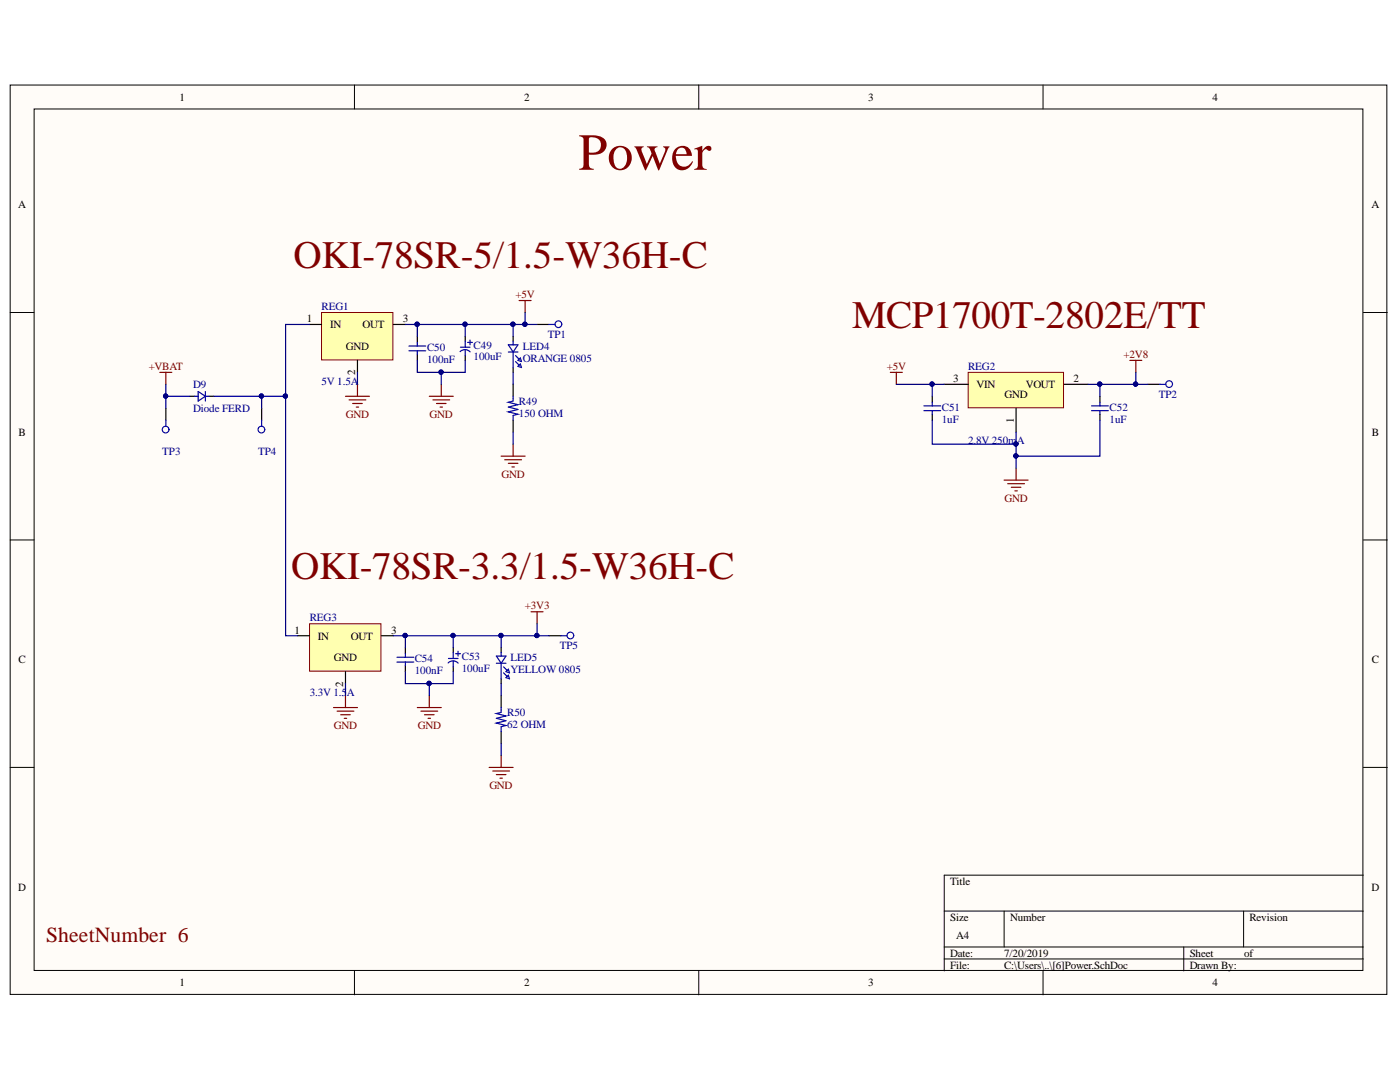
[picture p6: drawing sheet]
<svg xmlns="http://www.w3.org/2000/svg" width="279mm" height="216mm" viewBox="0 0 279 216" stroke-linecap="round" stroke-linejoin="round" font-family="sans-serif">
<defs><g id="words">
<text font-size="10.4" fill="#800000" x="115.4" y="33.9">Power</text>
<g font-size="7.8" fill="#800000">
<text x="58.6" y="53.5">OKI-78SR-5/1.5-W36H-C</text>
<text x="170" y="65.5">MCP1700T-2802E/TT</text>
<text x="58.1" y="115.6">OKI-78SR-3.3/1.5-W36H-C</text>
</g>
<text font-size="4.3" fill="#800000" x="9.2" y="188">SheetNumber 6</text>
<g font-size="2.2">
<text x="35.9" y="20.1">1</text>
<text x="104.6" y="20.1">2</text>
<text x="173.2" y="20.1">3</text>
<text x="242" y="20.1">4</text>
<text x="3.6" y="41.6">A</text>
<text x="273.7" y="41.6">A</text>
<text x="61.2" y="64.3">1</text>
<text x="65.9" y="65.5">IN</text>
<text x="72.4" y="65.5">OUT</text>
<text x="80.4" y="64.3">3</text>
<text x="69" y="69.8">GND</text>
<text x="70.9" y="74.9" transform="rotate(-90 70.9 74.9)">2</text>
<text x="190.2" y="76.2">3</text>
<text x="194.9" y="77.4">VIN</text>
<text x="204.7" y="77.4">VOUT</text>
<text x="214.3" y="76.2">2</text>
<text x="200.5" y="79.3">GND</text>
<text x="3.7" y="87">B</text>
<text x="202.3" y="84.4" transform="rotate(-90 202.3 84.4)">1</text>
<text x="273.8" y="87">B</text>
<text x="58.8" y="126.4">1</text>
<text x="63.4" y="127.6">IN</text>
<text x="66.6" y="131.9">GND</text>
<text x="70" y="127.6">OUT</text>
<text x="78" y="126.4">3</text>
<text x="3.7" y="132.3">C</text>
<text x="68.5" y="137" transform="rotate(-90 68.5 137)">2</text>
<text x="273.8" y="132.3">C</text>
<text x="3.6" y="177.7">D</text>
<text x="189.7" y="176.5">Title</text>
<text x="273.7" y="177.7">D</text>
<text x="189.7" y="183.7">Size</text>
<text x="201.6" y="183.7">Number</text>
<text x="249.3" y="183.7">Revision</text>
<text x="189.7" y="190.9">Date:</text>
<text x="190.8" y="187.3">A4</text>
<text x="200.4" y="190.9">7/20/2019</text>
<text x="237.4" y="190.9">Sheet</text>
<text x="248.3" y="190.9">of</text>
<text x="35.9" y="196.8">1</text>
<text x="104.6" y="196.8">2</text>
<text x="173.2" y="196.8">3</text>
<text x="189.7" y="193.3">File:</text>
<text x="200.4" y="193.3">C:\Users\..\[6]Power.SchDoc</text>
<text x="237.4" y="193.3">Drawn By:</text>
<text x="242" y="196.8">4</text>
</g>
<g font-size="2.2" fill="#800000">
<text x="102.9" y="59.5">+5V</text>
<text x="224.2" y="71.4">+2V8</text>
<text x="29.7" y="73.9">+VBAT</text>
<text x="177" y="73.9">+5V</text>
<text x="69" y="83.4">GND</text>
<text x="85.7" y="83.4">GND</text>
<text x="100.1" y="95.3">GND</text>
<text x="200.5" y="100.1">GND</text>
<text x="104.8" y="121.6">+3V3</text>
<text x="66.6" y="145.5">GND</text>
<text x="83.4" y="145.5">GND</text>
<text x="97.7" y="157.4">GND</text>
</g>
<g font-size="2.2" fill="#000080">
<text x="64.2" y="61.9">REG1</text>
<text x="85.2" y="70.1">C50</text>
<text x="94.5" y="69.5">C49</text>
<text x="94.5" y="71.9">100uF</text>
<text x="104.3" y="69.8">LED4</text>
<text x="109.3" y="67.3">TP1</text>
<text x="38.6" y="77.4">D9</text>
<text x="64.2" y="76.7">5V 1.5A</text>
<text x="85.2" y="72.4">100nF</text>
<text x="104.3" y="72.2">ORANGE 0805</text>
<text x="193.2" y="73.9">REG2</text>
<text x="38.6" y="82.2">Diode FERD</text>
<text x="103.6" y="80.8">R49</text>
<text x="103.6" y="83.2">150 OHM</text>
<text x="188" y="82">C51</text>
<text x="221.4" y="82">C52</text>
<text x="231.3" y="79.3">TP2</text>
<text x="188" y="84.3">1uF</text>
<text x="193.2" y="88.6">2.8V 250mA</text>
<text x="221.4" y="84.3">1uF</text>
<text x="32.4" y="90.8">TP3</text>
<text x="51.5" y="90.8">TP4</text>
<text x="61.8" y="124">REG3</text>
<text x="92.2" y="131.7">C53</text>
<text x="101.9" y="131.9">LED5</text>
<text x="111.7" y="129.5">TP5</text>
<text x="82.8" y="132.1">C54</text>
<text x="82.8" y="134.5">100nF</text>
<text x="92.2" y="134">100uF</text>
<text x="101.9" y="134.3">YELLOW 0805</text>
<text x="61.8" y="138.8">3.3V 1.5A</text>
<text x="101.2" y="142.9">R50</text>
<text x="101.2" y="145.3">62 OHM</text>
</g>
</g></defs>
<g fill="#fffcf8" stroke="#000" stroke-width=".2">
<path d="M2 17h274.8v181.4h-274.8z"/>
<path d="M6.8 21.7h265.2v171.9h-265.2z"/>
</g>
<g fill="none" stroke="#000" stroke-width=".2">
<path d="M70.7 17v4.7M139.5 17v4.7M208.2 17v4.7M2 62.4h4.8M272.1 62.4h4.8M2 107.7h4.8M272.1 107.7h4.8M2 153.1h4.8M272.1 153.1h4.8M272.1 174.6h-83.7v19.1M70.7 193.7v4.8M139.5 193.7v4.8"/>
<path d="M188.4 181.8h83.7M188.4 189h83.7M188.4 191.3h83.7M200.4 181.8v7.2M208.2 193.7v4.8M236.2 189v4.7M248.2 181.8v7.2"/>
</g>
<path d="M61.8 124.5h14.2v9.4h-14.2z" fill="#ffffb0" stroke="#800000" stroke-width=".2"/>
<path d="M59.4 126.9h2.4M68.9 134v2.4M76.1 126.9h2.4" fill="none" stroke="#000" stroke-width=".24"/>
<path d="M64.2 62.4h14.2v9.4h-14.2z" fill="#ffffb0" stroke="#800000" stroke-width=".2"/>
<g fill="none" stroke="#000" stroke-width=".24">
<path d="M37.9 79.1h.9M41.7 79.1h1M61.8 64.7h2.4M71.3 71.9v2.4M78.5 64.7h2.4M83.3 67.1v1.2M83.3 70.7v1.2M92.8 67.1v1M92.8 71v.9M102.4 67.1v1M102.4 73.3v1M102.4 76.7v2.4"/>
<path d="M102.4 83.9v2.3M80.9 129.2v1.2M80.9 132.8v1.2M90.5 129.2v1M90.5 133.1v.9M100 129.2v1M100 135.5v.9M100 138.8v2.4M100 146v2.4"/>
</g>
<g fill="none" stroke="#800000" stroke-width=".24">
<path d="M103.6 60h2.4M104.8 60v2.4M31.9 74.3h2.4M33.1 74.3v2.4M68.9 79.1h4.8M69.7 79.8h3.3M71.3 76.7v2.4M85.7 79.1h4.8M86.4 79.8h3.3M88.1 76.7v2.4M70.4 80.5h1.9M71.1 81.2h.5"/>
<path d="M87.1 80.5h1.9M87.8 81.2h.5M100 91h4.8M100.7 91.7h3.4M101.5 92.5h1.9M102.2 93.2h.4M102.4 88.6v2.4M68.9 138.8v2.4M85.7 138.8v2.4M106 122.1h2.4M107.2 122.1v2.4M66.6 141.2h4.7"/>
<path d="M67.3 141.9h3.3M68 142.6h1.9M68.7 143.3h.5M83.3 141.2h4.8M84 141.9h3.3M84.7 142.6h1.9M85.4 143.3h.5M97.6 153.1h4.8M98.3 153.8h3.4M99.1 154.6h1.9M99.8 155.3h.5M100 150.7v2.4"/>
</g>
<g fill="none" stroke="#0000b4" stroke-width=".24">
<path d="M38.8 79.1h.8M39.6 78.1l1.4 1-1.4 .9zM41 78.1v1.9M41 79.1h.7M81.6 70h3.4M81.6 69h3.4M83.3 68.3v.7M83.3 70v.7M91.8 70.2v-.1a1.39 1.39 0 0 1 2 .1M91.9 69.3h1.9M92.8 68.1v1.2M92.8 69.8v1.2"/>
<path d="M93.3 68.3h1M93.8 67.8v1M101.5 68.8h1.9l-1 1.4zM101.5 70.2h1.9M102.4 79.1v.9l-.9 .3 1.9 .4-1.9 .5 1.9 .5-1.9 .5 1.9 .5-1 .2v1M102.4 68.1v.7M102.4 70.2v3.1M102.9 71l.7 .7M102.9 72.1l.7 .8M103.4 71.9l.4-.5 .3 .7zM103.4 73.1l.4-.5 .3 .7zM79.2 132.1h3.4"/>
<path d="M79.2 131.2h3.4M80.9 130.4v.8M80.9 132.1v.7M89.4 132.3h.1a1.39 1.39 0 0 1 1.9 0M89.5 131.4h1.9M90.5 130.2v1.2M90.5 131.9v1.2M90.9 130.4h1M91.4 130v.9M99.1 130.9h1.9l-1 1.4zM99.1 132.3h1.9M100 130.2v.7"/>
<path d="M100 132.3v3.2M100.5 133.1l.7 .7M100.5 134.3l.7 .7M101 134l.5-.5 .2 .8zM101 135.2l.5-.5 .2 .8zM100 141.2v.9l-.9 .3 1.9 .5-1.9 .4 1.9 .5-1.9 .5 1.9 .5-1 .2v1"/>
</g>
<path d="M193.2 74.3h19v7.1h-19z" fill="#ffffb0" stroke="#800000" stroke-width=".2"/>
<path d="M107.2 64.7h2.4M186.1 79.1v1.2M188.4 76.7h4.8M212.3 76.7h4.8M219.5 79.1v1.2M229.1 76.7h2.4M33.1 81.5v2.4M52.2 81.5v2.4M186.1 82.7v1.2M202.8 81.5v4.7M219.5 82.7v1.2M109.6 126.9h2.4" fill="none" stroke="#000" stroke-width=".24"/>
<path d="M177.7 74.3h2.4M178.9 74.3v2.4M225.5 71.9h2.4M226.7 71.9v2.4M200.4 95.8h4.8M201.1 96.5h3.4M201.8 97.2h1.9M202.5 97.9h.5M202.8 93.4v2.4" fill="none" stroke="#800000" stroke-width=".24"/>
<path d="M184.4 81.9h3.3M184.4 81h3.3M186.1 80.3v.7M186.1 81.9v.8M217.8 81.9h3.4M217.8 81h3.4M219.5 80.3v.7M219.5 81.9v.8" fill="none" stroke="#0000b4" stroke-width=".24"/>
<g fill="none" stroke="#00f" stroke-width=".24">
<path d="M109.6 64.7h1.2M231.5 76.7h1.2M33.1 83.9v1.1M52.2 83.9v1.1M112 126.9h1.2"/>
<circle cx="111.4" cy="64.7" r=".67"/>
<circle cx="233.3" cy="76.6" r=".67"/>
<circle cx="33.1" cy="85.7" r=".67"/>
<circle cx="52.2" cy="85.7" r=".67"/>
<circle cx="113.8" cy="126.8" r=".67"/>
</g>
<g fill="none" stroke="#000080" stroke-width=".24">
<path d="M33.1 76.7v2.4h4.8M33.1 79.1v2.4M52.2 79.1v2.4M57 79.1v47.8h2.4M61.8 64.7h-4.8v14.4h-14.3M71.3 74.3v2.4M80.9 64.7h2.4v2.4M83.3 64.7h9.5v2.4M83.3 71.9v2.4h9.5v-2.4M88.1 74.3v2.4M102.4 64.7v2.4M102.4 74.3v2.4"/>
<path d="M104.8 62.4v2.3h-12M104.8 64.7h2.4M178.9 76.7h9.5M186.1 76.7v2.4M219.5 76.7v2.4M226.7 74.3v2.4h-9.6M226.7 76.7h2.4M102.4 86.2v2.4M186.1 83.9v4.7h16.7M202.8 86.2v7.2M219.5 83.9v7.1h-16.7M68.9 136.4v2.4"/>
<path d="M78.5 126.9h2.4v2.3M80.9 126.9h9.6v2.3M80.9 134v2.4h9.6v-2.4M85.7 136.4v2.4M100 126.9v2.3M100 136.4v2.4M107.2 124.5v2.4h-16.7M107.2 126.9h2.4M100 148.4v2.3"/>
</g>
<g fill="#000080" stroke="#000080" stroke-width=".2">
<circle cx="83.2" cy="64.7" r=".43"/>
<circle cx="92.8" cy="64.7" r=".43"/>
<circle cx="88" cy="74.3" r=".43"/>
<circle cx="80.8" cy="126.8" r=".43"/>
<circle cx="90.4" cy="126.8" r=".43"/>
<circle cx="85.6" cy="136.4" r=".43"/>
<circle cx="56.9" cy="79" r=".43"/>
<circle cx="33.1" cy="79" r=".43"/>
<circle cx="102.4" cy="64.7" r=".43"/>
<circle cx="100" cy="126.8" r=".43"/>
<circle cx="186" cy="76.6" r=".43"/>
<circle cx="202.7" cy="88.6" r=".43"/>
<circle cx="219.5" cy="76.6" r=".43"/>
<circle cx="202.7" cy="91" r=".43"/>
<circle cx="226.6" cy="76.6" r=".43"/>
<circle cx="104.7" cy="64.7" r=".43"/>
<circle cx="107.1" cy="126.8" r=".43"/>
<circle cx="52.2" cy="79" r=".43"/>
</g>
<use href="#words"/>
</svg>
